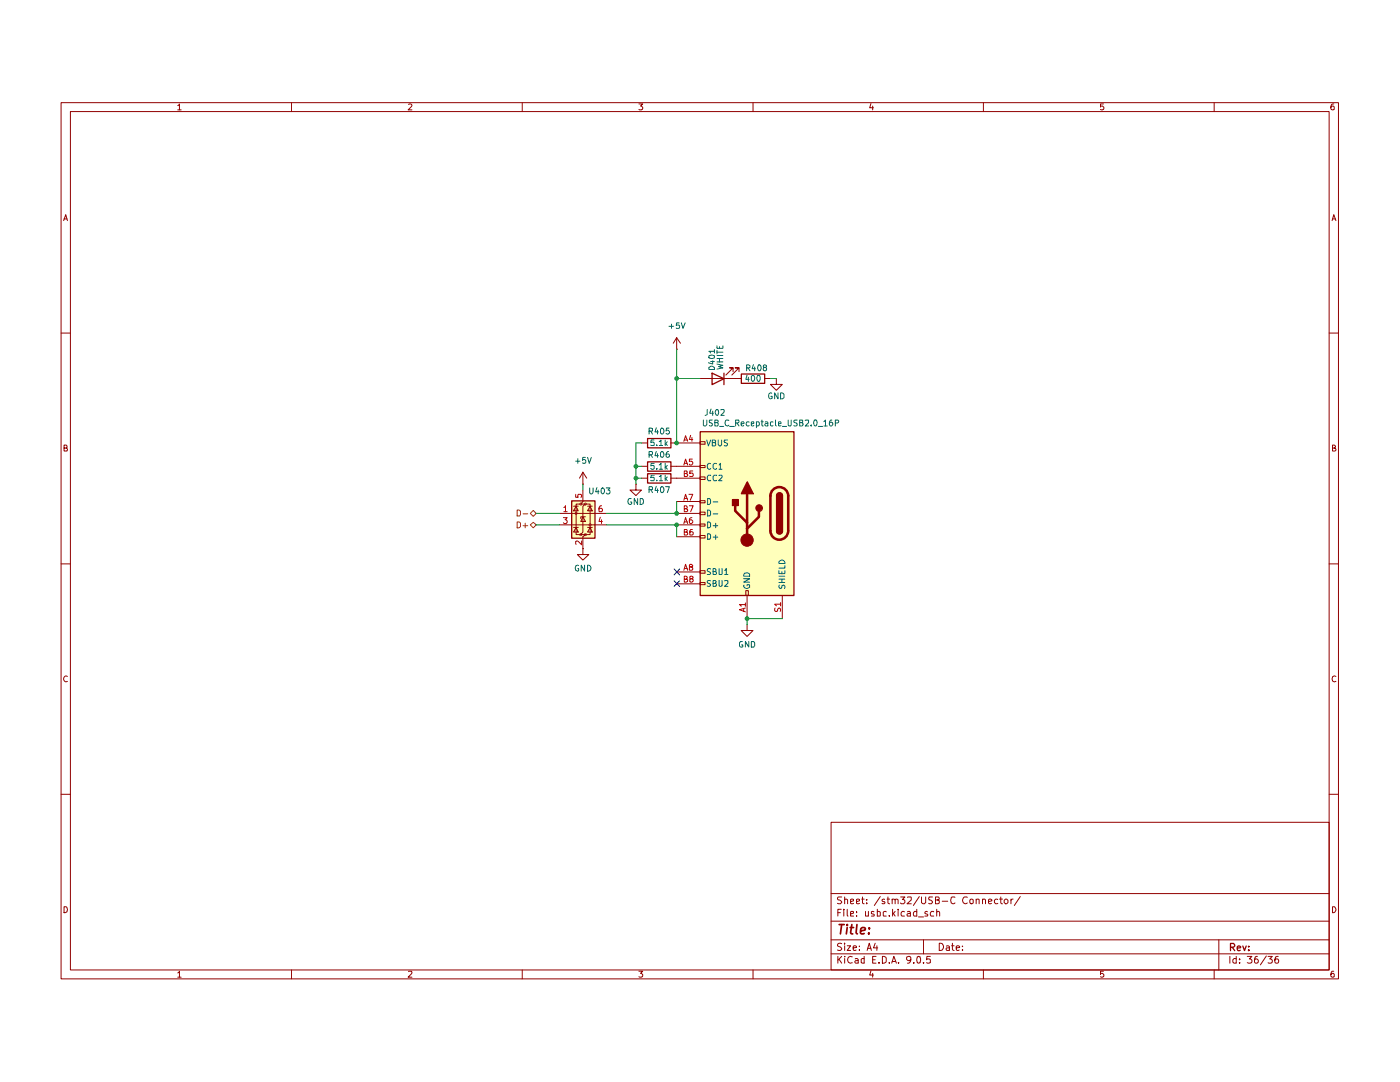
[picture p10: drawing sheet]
<svg xmlns="http://www.w3.org/2000/svg" width="279mm" height="216mm" viewBox="0 0 279 216" stroke-linecap="round" stroke-linejoin="round" font-family="sans-serif">
<g fill="none" stroke="#910000" stroke-width=".2">
<path d="M12.2 20.5h254.9v174.8h-254.9zM14.1 22.3h251.2v171.2h-251.2zM35.5 21.1l.3-.4v1.2M35.5 21.9h.6M58.2 20.5v1.8M81.5 20.8l.5-.1 .2 .4-.8 .8h.8M104.2 20.5v1.8M127.5 20.7h.8l-.5 .5 .5 .2-.1 .4h-.7M150.3 20.5v1.8M173.8 20.7l-.2 .8h.7M174.2 21.2v.7M196.3 20.5v1.8"/>
<path d="M220.2 20.7h-.6v.6l.4-.1 .3 .2-.1 .4h-.6M242.3 20.5v1.8M266.2 20.7h-.3a.73 .73 0 0 0 0 1.2l.4-.1v-.5l-.4-.1-.3 .2M12.7 44l.4-1.2 .4 1.2M12.8 43.7h.6M265.9 44l.3-1.2 .4 1.2M265.9 43.7h.6M12.2 66.5h1.9M265.3 66.5h1.8M12.8 89.4l.6-.1v-.3l-.2-.2h-.4v1.2h.6l.1-.3-.3-.3M265.9 89.4l.5-.1v-.4l-.5-.1v1.2h.5l.2-.3-.3-.3M12.2 112.5h1.9"/>
<path d="M265.3 112.5h1.8M13.5 135a.55 .55 0 0 0-.8 .5 .55 .55 0 0 0 .8 .5M266.6 135l-.2-.1a.6 .6 0 0 0-.6 .6 .6 .6 0 0 0 .6 .6l.2-.1M12.2 158.5h1.9M265.3 158.5h1.8M165.9 164.1h99.4v29.4h-99.4zM165.9 178.3h99.4M168 179h-.7l-.2 .2 .1 .3 .5 .2 .3 .4-.3 .2h-.6M168.6 179.6l.1-.2 .5 .2v.7M168.6 179v1.3M169.8 179.9l.5-.2v-.2h-.5v.8h.5M170.9 179.9l.6-.2v-.2h-.6v.8h.6"/>
<path d="M172 179.4h.5M172.1 179v1.2l.4 .1M173 179.5v.1M175.7 178.9l-1.2 1.8M176.5 179.5l-.2-.1-.3 .3 .1 .1 .4 .1 .1 .3-.2 .1h-.4M177 179.4h.5M177.2 179v1.2l.3 .1M178.1 179.6l.1-.2 .4 .2v.7M178.1 179.4v.9M178.6 179.6l.2-.2 .4 .2v.7M179.7 179h.9l-.5 .5 .4 .1 .1 .5-.3 .2h-.4l-.2-.1M181.1 179.1l.7-.1 .1 .6-.9 .7h.9"/>
<path d="M183.5 178.9l-1.2 1.8M183.9 179v1.1l.3 .2h.3l.2-.2v-1.1M186.1 179h-.7v.6l.4 .1 .3 .4-.3 .2h-.5M186.7 179.6h.6l.1-.3v-.2l-.7-.1v1.3h.5l.2-.1v-.5l-.3-.1M188 179.8h1.1M190.6 179.1l-.6-.1-.3 .6 .1 .6 .4 .1 .4-.1M193 179.1l-.6-.1a.66 .66 0 0 0-.3 .9 .66 .66 0 0 0 .9 .3M193.6 179.5l.4-.1 .2 .2-.1 .7h-.5zM194.8 179.6l.3-.2 .3 .1v.8M194.8 179.4v.9M196.1 179.6l.2-.2 .4 .2v.7M196.1 179.4v.9"/>
<path d="M197.3 179.9l.6-.2v-.2l-.5-.1-.1 .2v.6l.1 .1h.5M199.1 179.5l-.4-.1-.2 .3v.4l.2 .2h.4M199.5 179.4h.6M199.7 179v1.2l.4 .1M200.4 179.7l.3-.3h.2l.3 .3v.4l-.3 .2h-.2l-.3-.2zM201.8 179.4v.9M202.2 179.4l-.4 .1v.2M203.6 178.9l-1.2 1.8M12.8 180.9h.4a.66 .66 0 0 1 .2 .8 .66 .66 0 0 1-.6 .4zM35.5 194.1l.3-.3v1.2M35.5 195h.6M58.2 193.5v1.8"/>
<path d="M81.5 193.9l.6-.1 .1 .3-.8 .9h.8M104.2 193.5v1.8M127.5 193.8h.8l-.5 .4 .5 .3-.1 .4h-.7M150.3 193.5v1.8M165.9 190.3h99.4M165.9 187.5h99.4M165.9 183.8h99.4M167.2 190.8v1.4M167.2 182.1h.5M167.5 191.4l.5 .8M167.9 181.4h-.7v1.4M168 188.3a.51 .51 0 0 0-.6-.1 .51 .51 0 0 0-.3 .4l.2 .2a.74 .74 0 0 1 .7 .6l-.3 .3-.6-.1"/>
<path d="M168 190.8l-.8 .8M168.4 181.4v.2M168.4 181.9v.9M168.6 190.8v.1M168.6 188.2v.2M168.6 188.7v1M168.6 191.3v.9M169.1 188.7h.7l-.7 1h.7M169.1 181.4v1.2l.1 .2M169.8 182.4l.5-.2v-.3h-.5v.9h.5M170.1 190.9a.66 .66 0 0 0-.9 .6 .66 .66 0 0 0 .9 .6M170.3 189.1h.6v-.3l-.5-.1-.1 .2v.7h.6"/>
<path d="M170.7 191.3h.5l.1 .9M170.9 182.7v.1M170.9 181.9v.2M171.3 191.6l-.7 .3 .2 .3 .5-.1M171.5 189.5v.2M171.5 188.8v.1M172.5 191.3h-.4l-.2 .1v.7h.6M172.5 190.8v1.4M172.7 181.9v.9l.6-.1M173 180.2v.1M173.1 189.7l.4-1.5 .4 1.5M173.1 189.2h.7"/>
<path d="M173.3 181.9v.9M173.8 193.7l-.2 .9h.7M174.2 194.2v.8M174.2 191.5h.5M174.4 181.9h-.5v.4l.6 .2-.1 .3h-.5M174.7 188.2l-.4 .9h.9M174.8 190.8h-.6v1.4h.6M175 188.7v1M175.1 181.4v1.4h.5l.1-.8-.3-.1h-.3M175.4 192.1v.1M176.1 190.8h.3l.5 .4v.7l-.5 .3h-.3zM176.9 181.9h-.4l-.2 .1v.7l.6 .1"/>
<path d="M177.5 192.1v.1M177.5 182.7v.1M178 192.2l.4-1.4 .5 1.4M178.1 191.9h.6M178.1 181.4v1.4M178.3 182.3l.3 .5M178.6 181.9l-.5 .6M179.2 181.4v.2M179.2 181.9v.9M179.3 192.1v.1M180.5 181.9h-.4a.59 .59 0 0 0-.1 .9h.5M181.1 181.9h.4l.2 .2v.7h-.6l-.1-.3 .7-.3"/>
<path d="M181.8 191.4l-.3 .3h-.2l-.4-.3 .1-.5h.7a.97 .97 0 0 1-.3 1.3h-.3M182.4 192.1v.1M183 181.4v1.4l-.6-.1a.6 .6 0 0 1 .1-.8h.5M183 190.9h.6v1.2h-.6zM183.3 183h1M184.3 192.1v.1M184.3 187.5v2.8M185.1 181.9h-.3l-.2 .2 .6 .4-.1 .3h-.5M185.7 190.8h-.7l-.1 .7 .2-.2 .5 .1 .1 .7h-.8M186.3 181.9h-.4a.59 .59 0 0 0-.1 .9h.5M186.9 182l.2-.1h.3l.1 .9M186.9 181.4v1.4"/>
<path d="M187.4 188.2a.73 .73 0 0 1 .9 .7 .73 .73 0 0 1-.9 .8zM188.9 188.8l.3-.1 .3 .2v.8M189.5 189.1h-.6l-.1 .2 .2 .4 .5-.1M189.9 188.7h.5M190.1 188.2v1.2l.3 .3M190.8 189.1h.7l-.1-.3-.4-.1-.2 .2 .1 .7h.5M192.1 189.5v.2M192.1 188.8v.1M196.3 193.5v1.8M220.2 193.8h-.6v.6l.4-.2 .3 .3-.1 .4h-.6M242.3 193.5v1.8M243.2 187.5v6"/>
<path d="M245.4 190.8v1.4M246.7 191.3h-.4l-.3 .2 .1 .6h.6M246.7 190.8v1.4M247.4 192.1v.1M247.4 191.3v.2M248.9 190.8h.9l-.5 .5 .5 .3v.5h-.9M250.9 190.8l-.3 .1a.9 .9 0 0 0 0 1.3l.4-.1 .1-.5-.2-.3h-.3l-.2 .3M252.7 190.8l-1.2 1.7M253.1 190.8h.8l-.5 .5h.3l.2 .3-.1 .5h-.7M255.1 190.8l-.4 .1a.9 .9 0 0 0 0 1.3l.4-.1 .1-.5-.3-.3h-.2l-.3 .3M265.9 180.9h.5a.66 .66 0 0 1 .2 .8 .66 .66 0 0 1-.7 .4zM266.2 193.8l-.4 .1-.2 .8 .3 .3 .4-.1v-.5l-.2-.2h-.2l-.3 .3"/>
</g>
<path d="M245.6 189h.6l.2-.2-.1-.4-.1-.1h-.6v1.4M245.9 189l.5 .7M246.9 189.2l.7-.1-.1-.3h-.4l-.2 .1 .1 .7h.5M248 188.8l.4 .9 .3-.9M249.2 189.5v.2M249.2 188.8v.1" fill="none" stroke="#910000" stroke-width=".25"/>
<path d="M167.5 184.5h1M168 184.5l-.3 1.8M169.1 184.5v.2M169.1 185.1l-.2 1.2M169.7 185.1h.6M170 184.5l-.2 1.6v.2h.4M171 184.5l-.1 1.6 .2 .2M171.8 185.8l.8-.2v-.4a.6 .6 0 0 0-.8 .1v1h.7M173.4 186.2v.1M173.5 185.2v.1" fill="none" stroke="#910000" stroke-width=".34"/>
<g fill="#ffb">
<path d="M139.7 86.1h18.7v32.7h-18.7z"/>
<path d="M114 99.9h4.7v7.5h-4.7z"/>
</g>
<g fill="none" stroke="#910000" stroke-width=".2">
<path d="M135 69.7h.1M135 67.4l-.6 1.1M135 67.4l.8 1.1M135 67.4v2.3M139.7 88.1h1v.5h-1zM139.7 92.9h1v.4h-1zM139.7 95.2h1v.5h-1zM139.7 99.9h1v.4h-1zM139.7 102.2h1v.5h-1zM139.7 104.6h1v.4h-1zM139.7 106.8h1v.6h-1zM139.7 113.9h1v.5h-1z"/>
<path d="M139.7 116.2h1v.5h-1zM148.8 117.9h.5v.9h-.5z"/>
</g>
<path d="M139.7 86.1h18.8v32.7h-18.8z" fill="none" stroke="#910000" stroke-width=".25"/>
<path d="M157.3 98.9v7" fill="none" stroke="#910000" stroke-width=".51"/>
<path d="M154.9 98.9h1.2v7h-1.2z" fill="#910000"/>
<path d="M155 98.9h1.2v7.1h-1.2zM155 98.9a.59 .59 0 0 1 .6-.6 .59 .59 0 0 1 .6 .6" fill="none" stroke="#910000" stroke-width=".25"/>
<path d="M155.2 98.5a.59 .59 0 0 1 .6-.1 .59 .59 0 0 1 .4 .5h-1.2z" fill="#910000"/>
<path d="M155 98.9a.59 .59 0 0 1 .6-.6 .59 .59 0 0 1 .6 .6M155 106a.59 .59 0 0 0 .6 .5 .59 .59 0 0 0 .6-.5" fill="none" stroke="#910000" stroke-width=".25"/>
<path d="M153.7 99a1.78 1.78 0 0 1 1.8-1.8 1.78 1.78 0 0 1 1.8 1.8M153.8 105.9a1.78 1.78 0 0 0 1.7 1.8 1.78 1.78 0 0 0 1.8-1.8" fill="none" stroke="#910000" stroke-width=".51"/>
<path d="M155 106h1.2a.59 .59 0 0 1-.6 .5 .59 .59 0 0 1-.6-.5z" fill="#910000"/>
<path d="M155 106a.59 .59 0 0 0 .6 .5 .59 .59 0 0 0 .6-.5" fill="none" stroke="#910000" stroke-width=".25"/>
<path d="M153.8 98.9v7" fill="none" stroke="#910000" stroke-width=".51"/>
<circle cx="151.5" cy="101.3" r=".64" fill="#910000"/>
<circle cx="151.5" cy="101.4" r=".64" fill="none" stroke="#910000" stroke-width=".25"/>
<path d="M149.1 96.1l1.2 2.4h-2.3z" fill="#910000"/>
<path d="M149.1 96.1l1.2 2.4h-2.3z" fill="none" stroke="#910000" stroke-width=".25"/>
<path d="M149.1 98.5v9.3M146.7 100.8v1.1l2.4 2.4M151.5 101.9v1.2l-2.4 2.4" fill="none" stroke="#910000" stroke-width=".51"/>
<circle cx="149.1" cy="107.8" r="1.23" fill="#910000"/>
<circle cx="149.1" cy="107.8" r="1.23" fill="none" stroke="#910000" stroke-width=".2"/>
<path d="M146.1 99.6h1.2v1.2h-1.2z" fill="#910000"/>
<path d="M146.2 99.7h1.2v1.2h-1.2z" fill="none" stroke="#910000" stroke-width=".25"/>
<path d="M135 88.4h4.7M135 93h4.7M135 95.4h4.7M135 100.1h4.7M135 102.4h4.7M135 104.7h4.7M135 107.1h4.7M135 114.1h4.7M135 116.5h4.7M149.1 118.8v4.6M156.1 118.8v4.6" fill="none" stroke="#910000" stroke-width=".2"/>
<g fill="none" stroke="#b90000" stroke-width=".2">
<path d="M136.5 88.1l.3-1.2 .4 1.2M136.5 92.8l.3-1.2 .4 1.2M136.5 99.8l.3-1.2 .4 1.2M136.6 94.5l.5-.1v-.4h-.5v1.1h.5l.1-.4-.3-.2M136.6 87.8h.6M136.6 92.5h.6M136.6 99.5h.6M137.5 98.6h.8l-.6 1.2M137.8 86.9l-.2 .8h.7M138.1 87.3v.8M138.2 91.6h-.6v.5h.6l.1 .4-.3 .3-.4-.2M138.3 94h-.6v.5l.5-.1 .1 .2v.3l-.1 .2-.5-.1"/>
<path d="M136.5 104.5l.3-1.2 .4 1.2M136.5 113.8l.3-1.2 .4 1.2M136.6 101.5l.5-.1v-.4l-.5-.1v1.2h.5l.1-.3-.3-.3M136.6 106.2h.5v-.5h-.5v1.1h.5l.1-.4-.3-.2M136.6 115.6l.5-.1v-.4l-.5-.1v1.2h.4l.2-.1v-.4l-.3-.1M136.6 104.1h.6M136.6 113.5h.6M137.6 100.9h.7l-.5 1.2M137.7 113.1l-.1-.1 .1-.4h.3l.3 .3-.2 .2h-.4l-.1 .2 .1 .5h.4l.2-.2v-.2l-.3-.3M137.8 115.5l-.1-.1v-.3h.6v.3l-.6 .2v.5l.1 .1h.3l.2-.3v-.3l-.2-.1M138.1 103.3l-.5 .2v.8l.4 .2 .3-.3v-.2l-.3-.3h-.3l-.1 .3M138.2 105.7h-.4l-.1 .2v.8l.5 .1 .1-.2v-.3l-.2-.2-.4 .2"/>
<path d="M148.4 121.4v.6M148.8 121.3l-1.2 .4 1.2 .4M148.8 120.6h-1.2l.3 .4M148.8 120.3v.7M154.7 121.3l-.1 .5 .2 .2h.3l.1-.4 .2-.3 .4 .3-.1 .4M155.8 120.6h-1.2l.3 .3M155.8 120.2v.7"/>
</g>
<g fill="none" stroke="#006665" stroke-width=".2">
<path d="M141.1 87.8l.3 1.2 .4-1.2M141.2 99.5h.4l.2 .2v.6l-.3 .4h-.3zM141.8 92.5h-.2a.6 .6 0 0 0-.5 .5 .6 .6 0 0 0 .5 .6l.2-.1M141.8 94.9l-.4-.1-.3 .4 .3 .7 .4-.1M142.2 88.3h.5l.1-.3-.1-.2h-.5v1.2h.5l.1-.2v-.3l-.2-.2M143 92.5a.45 .45 0 0 0-.7 .2l.1 .8 .3 .1 .3-.1M143 94.9l-.5-.1-.2 .3v.6l.2 .2 .5-.1M143.3 87.8v.9l.3 .3 .3-.1 .1-.2v-.9M143.5 92.8l.3-.3v1.1M143.5 94.9l.5-.1 .1 .4-.7 .7h.7M143.5 93.6h.6M145.2 87.8h-.6v.5l.5 .2 .1 .2-.3 .3-.4-.1"/>
<path d="M141.2 101.8l.4 .1 .2 .2v.6l-.2 .3h-.4zM141.2 104.1h.3l.3 .3v.7l-.3 .2h-.3zM141.2 106.5h.4l.2 .3v.6l-.2 .2h-.4zM141.8 113.5h-.6v.5l.4 .1 .2 .4-.2 .1h-.5M141.8 115.9l-.4-.1-.3 .3 .1 .2 .6 .4-.1 .2h-.6M142.3 114h.5v-.5h-.5v1.1h.5l.2-.3-.3-.3M142.3 116.4l.5-.1v-.4l-.5-.1v1.2h.4l.2-.1 .1-.3-.3-.2M142.3 100.2h1M142.3 102.5h1M142.3 104.9h1M142.3 107.2h1M142.8 104.4v.9"/>
<path d="M142.8 106.8v.8M143.5 113.5l.1 1.1h.5v-1.1M143.5 115.8v1.1l.2 .1 .4-.1v-1.1M144.6 113.8h.2l.1-.3v1.1M144.6 115.9h.7v.4l-.7 .7h.7M144.6 114.6h.7M148.4 115.5h1.2l-1.2 .7h1.2M148.5 116.8h-.1a.66 .66 0 0 0 .5 .6 .66 .66 0 0 0 .7-.2l-.1-.5h-.4v.2M148.6 114.4h.8l.2 .2v.4h-1.2zM155.4 113.9v.6h1.2v-.6M155.4 116.2h1.2M155.4 115.6h1.2"/>
<path d="M155.4 115h1.2M155.5 116.8l-.1 .4 .3 .2 .3-.1 .1-.5h.4v.6M155.5 112l.5-.2a.58 .58 0 0 1 .6 .6h-1.2zM156 114v.5M156 115.6v.6M156.6 112.9v.5h-1.2"/>
</g>
<path d="M105.8 102.4l.6-.5 .6 .5-.6 .6z" fill="#fff"/>
<path d="M103.2 101.8h.3l.4 .3v.6l-.2 .3h-.5zM104.4 102.5h.9M105.8 102.4l.6-.5 .6 .5-.6 .6z" fill="none" stroke="#765500" stroke-width=".2"/>
<path d="M105.8 104.7l.6-.5 .6 .5-.6 .6z" fill="#fff"/>
<path d="M103.2 104.1h.3l.4 .3v.7l-.4 .2h-.3zM104.4 104.9h.9M104.8 104.4v.9M105.8 104.7l.6-.5 .6 .5-.6 .6z" fill="none" stroke="#765500" stroke-width=".2"/>
<path d="M115 102.4h.1M115.9 100.6h.1M115.9 106.7h.1M116.9 100.6h.1M116.9 106.7h.1M117.8 104.7h.1" fill="none" stroke="#910000" stroke-width=".51"/>
<g fill="none" stroke="#910000" stroke-width=".2">
<path d="M139.7 75.5h8.2M146.3 74.2v-.8h-.7h.7l-1.4 1.4M147.5 74.2v-.8h-.8h.8l-1.5 1.4M152.6 75.5h1.2M154.9 75.5v1.2h1.2l-1.2 1.2-1.1-1.2h1.1M154.9 75.5h.1M116.3 97.8v2.3l-.4 .5h.9l-.5 .4v5.2l-.4 .5h.9l-.5 .4v2.4M116.3 96.6h.1M116.3 94.2v2.4M116.3 94.2l-.6 1.2M116.3 94.2l.8 1.2M126.9 96.6v1.2h1.1l-1.1 1.1-1.2-1.1h1.2"/>
<path d="M126.9 96.6h.1M128 95.4h1.2M128 93h1.2M128 88.4h1.2M133.9 95.4h1.1M133.9 93h1.1M133.9 88.4h1.1M111.7 102.4h9.4M111.7 104.7h9.4M114.5 105.2h.9M114.5 101h.9M115 101l.4 .9h-.9z"/>
<path d="M115 105.2l.4 1h-.9zM115.9 100.6h-.9v6.1h.9M116.3 103.1l.5 1h-.9zM116.3 109.5v1.2h1.2l-1.2 1.1-1.1-1.1h1.1M116.3 109.5h.1M116.8 103.1h-.9v.4M116.8 100.6h1v6.1h-1M117.3 105.2h.9M117.3 101h.9M117.8 101l.4 .9h-.9zM117.8 105.2l.4 1h-.9zM149.1 124.6v1.2h1.2l-1.2 1.2-1.2-1.2h1.2"/>
<path d="M149.1 124.6h.1"/>
</g>
<path d="M142.1 74.5l2.4 1.1-2.4 1.1zM144.5 74.5v2.2M148 74.6h4.6v1.9h-4.6zM114.1 99.9h4.6v7.5h-4.6zM129.2 94.5h4.7v1.9h-4.7zM129.2 92.2h4.7v1.8h-4.7zM129.2 87.5h4.7v1.9h-4.7z" fill="none" stroke="#910000" stroke-width=".25"/>
<path d="M114.9 98.6v.6h.5v-.6h.5l.2 .2-.2 .4M112.4 103.3h.8l-.4 .4 .3 .1 .1 .2-.1 .4-.5 .1-.2-.2M112.5 101.3l.4-.4v1.2M112.5 102.1h.7M116.1 107.9v.8l-.9-.8-.3 .1 .1 .6M119.8 103.2l-.3 .9h.7M120.1 100.9l-.4 .1-.2 .3v.7l.6 .1 .1-.2v-.3l-.1-.2h-.5l-.1 .2M120.1 103.7v.8" fill="none" stroke="#b90000" stroke-width=".2"/>
<path d="M135 75.5h4.7M135 69.7v18.7M153.8 75.5h1.1M116.3 96.6v1.2M126.9 93h1.1M126.9 95.4h1.1M128 88.4h-1.1v8.2M107 102.4h4.7M107 104.7h4.7M121.1 104.7h13.9v2.4M135 100.1v2.3h-13.9M156.1 123.4h-7v1.2" fill="none" stroke="#090" stroke-width=".2"/>
<path d="M134.5 115.9l1.1 1.1M134.5 113.5l1.1 1.2M135.6 115.9l-1.1 1.1M135.6 113.5l-1.1 1.2" fill="none" stroke="#00008a" stroke-width=".2"/>
<g fill="#090">
<circle cx="135" cy="75.5" r=".47"/>
<circle cx="135" cy="88.4" r=".47"/>
<circle cx="135" cy="102.4" r=".47"/>
<circle cx="135" cy="104.7" r=".47"/>
<circle cx="126.9" cy="93" r=".47"/>
<circle cx="126.9" cy="95.4" r=".47"/>
<circle cx="149.1" cy="123.4" r=".47"/>
</g>
<g fill="none" stroke="#006665" stroke-width=".2">
<path d="M133.5 65.1h.9M134 64.7v.8M135.5 64.4h-.5v.5h.5l.1 .1v.4l-.1 .1-.5-.1M136 64.4l.3 1.1 .4-1.1M141.5 73.3l.4-.2h.4l.3 .2v.4h-1.1zM141.5 71l.4-.1h.6l.1 .5a.78 .78 0 0 1-1.1-.1zM141.8 72.1h.8M142.2 72v.6l-.8-.2M142.6 70.1h-1.1l.3 .3M142.6 69.8v.6M143.1 72.6l1.2 .3-.9 .2 .9 .3-1.2 .3M143.1 69v.5h1.2v-.5"/>
<path d="M143.1 72.2h1.2M143.1 71.5h1.2M143.1 70.9h1.2M143.1 69.9v.7M143.1 70.3h1.2M143.6 69.2v.3M143.6 71.5v.7M149 73.4h.5l.2-.2-.1-.3-.6-.1v1.2M149.1 74.8l-.3 .9h.7M149.3 73.4l.4 .6M149.3 75.3v.8M150.1 74.9a.6 .6 0 0 1 .6 .5 .6 .6 0 0 1-.3 .6l-.2 .1-.3-.2v-.8z"/>
<path d="M150.4 72.7l-.3 .9h.7M150.6 73.2v.8M151.1 75l.1-.1a.59 .59 0 0 1 .6 .4 .59 .59 0 0 1-.2 .6l-.1 .2-.4-.2zM151.3 72.9l.3-.1a.69 .69 0 0 1-.1 1.2l-.3-.4zM152.6 73.3l-.3-.2a.35 .35 0 0 1 .4-.3 .35 .35 0 0 1 .3 .3l-.3 .2a.36 .36 0 0 0-.4 .4 .36 .36 0 0 0 .5 .3 .36 .36 0 0 0 .1-.6l-.2-.1M154 78.5l-.2-.1-.4 .3v.6l.4 .3 .3-.1v-.4h-.3M155.3 78.4v1.2l-.7-1.2v1.2M155.8 78.4h.3l.4 .3v.6l-.4 .3h-.3zM114.9 92h.8M115.3 91.5v1M116.8 91.3h-.5l-.1 .6 .2-.2 .4 .1v.6h-.6M117.3 91.3l.3 1.2 .4-1.2"/>
<path d="M117.7 97.4v.9l.2 .2h.2l.3-.2v-.9M119.1 97.3l-.2 .8h.6M119.4 97.8v.7M120.1 97.4h.1a.62 .62 0 0 1 .5 .6 .62 .62 0 0 1-.5 .5l-.2-.2zM121 97.4h.7l-.4 .4 .4 .1v.6h-.5l-.2-.1M126 99.5h-.4a.67 .67 0 0 0-.3 .7 .67 .67 0 0 0 .5 .5l.3-.2v-.3h-.3M127.3 99.5v1.2l-.7-1.2v1.2M127.8 99.5h.4a.66 .66 0 0 1 .2 .7 .66 .66 0 0 1-.6 .5zM129.5 97.7h.6l.1-.5-.7-.1v1.2M129.5 90.8h.5l.2-.2v-.3l-.2-.2h-.5v1.2M129.5 86h.6l.1-.5-.7-.1v1.2M129.9 97.7l.3 .6"/>
<path d="M129.9 90.8l.3 .5M129.9 86l.3 .6M130.6 94.8h-.6l-.1 .5 .6-.1 .1 .6h-.7M130.6 92.5h-.6l-.1 .5h.7v.5l-.2 .1h-.4l-.1-.1M130.6 87.8h-.6l-.1 .5h.7v.5h-.7M131 97l-.3 .9h.7M131 90.1l-.3 .8h.7M131 85.3l-.3 .9h.7M131.1 95.8v.1M131.1 93.5v.1M131.1 88.8v.1M131.2 85.8v.8"/>
<path d="M131.2 90.5v.8M131.2 97.5v.8M131.6 95.1l.3-.3v1.1M131.6 92.8l.3-.3v1.1M131.6 88.1l.3-.3v1.1M131.6 95.9h.6M131.6 93.6h.6M131.6 88.9h.6M131.9 97.2l.3-.1a.64 .64 0 0 1 .3 .6 .64 .64 0 0 1-.4 .6l-.3-.3zM131.9 85.5l.3-.1a.64 .64 0 0 1 .3 .6 .64 .64 0 0 1-.4 .6l-.3-.2zM132.1 90.1a.62 .62 0 0 1 .4 .6 .62 .62 0 0 1-.4 .6l-.3-.3v-.7zM132.8 87.8v1.1"/>
<path d="M132.8 92.5v1.1M132.8 94.8v1.1M132.8 97.1h.8l-.4 1.2M132.8 95.5l.4 .4M132.8 93.1l.4 .5M132.8 88.5l.4 .4M133.2 95.2l-.4 .4M133.2 92.9l-.4 .4M133.2 88.1l-.4 .5M133.4 90.1h-.1a.73 .73 0 0 0-.1 1.2l.3-.1 .1-.4-.2-.2h-.4l-.1 .2M133.5 85.4h-.5l-.1 .6 .4-.2 .3 .3-.1 .4h-.6M140.4 83.8v1l.1 .2h.3l.3-.3v-.9"/>
<path d="M141.1 81.7v1l-.4 .2M141.9 81.6l-.3 .9h.8M142.2 83.8l-.6 .1v.4l.6 .2v.3l-.2 .2-.4-.1M142.2 82v.9M142.7 84.3h.5l.1-.3-.1-.2h-.5v1.2h.5l.1-.2v-.3l-.2-.2M142.9 81.8l.2-.1a.67 .67 0 0 1 0 1.2l-.2-.2a.69 .69 0 0 1 0-.9zM143.6 85.1h.8M143.8 81.8h.7v.4l-.7 .7h.7M145.5 83.9l-.6-.1a.67 .67 0 0 0-.2 .7 .67 .67 0 0 0 .5 .5l.3-.2M145.6 85.1h1M146.8 84.4l.6-.1v-.5h-.6v1.2M147.1 84.4l.4 .6"/>
<path d="M147.9 84.6l.6-.1-.2-.3-.4 .1v.5l.2 .2 .3-.1M149.5 84.2h-.3l-.3 .2 .1 .5h.5M149.9 84.6l.5-.1v-.3h-.5v.7h.5M151 84.2h.3l.3 .2-.1 .5h-.5M151 84.2v1.1M151.9 84.2h.4M152.1 83.8v1.1l.2 .1M152.7 84.2h.4l.1 .1v.7M153.2 84.5h-.4l-.1 .2 .1 .3 .4-.1M154.3 84.2h-.4l-.1 .1v.5l.1 .2 .4-.1M154.8 83.8v1l.1 .2M155.4 84.6l.5-.1v-.3h-.5v.7h.5"/>
<path d="M156.1 85.1h.9M157.3 83.8v1l.2 .2 .4-.2v-1M159.1 83.8h-.5l-.2 .2 .2 .3 .5 .2v.3l-.2 .2-.5-.1M159.6 84.3h.5l.1-.4-.6-.1v1.2l.6-.1 .1-.3-.3-.3M160.7 83.9h.7v.4l-.7 .7h.7M161.9 84.8v.2M162.6 83.8a.59 .59 0 0 1 .5 .4 .59 .59 0 0 1-.1 .6l-.2 .2a.75 .75 0 0 1-.2-1.2zM163.3 85.1h.9M164.4 84.2l.4-.4v1.2M164.4 85h.7M166 83.8l-.3 .1-.2 .8 .3 .3 .4-.3v-.2l-.3-.3-.3 .1-.1 .2M166.7 84.4l.6-.1 .1-.3-.2-.2h-.5v1.2"/>
<path d="M115.5 112.9l-.2-.1a.6 .6 0 0 0-.5 .6 .6 .6 0 0 0 .5 .6l.2-.1v-.4h-.2M116.7 112.8v1.2l-.7-1.2v1.2M117.3 112.8a.6 .6 0 0 1 .6 .6 .6 .6 0 0 1-.6 .6zM148.2 128h-.5l-.1 .3v.6l.1 .2 .5-.1v-.3h-.2M149.4 128v1.1l-.6-1.1v1.1M149.9 128h.5l.2 .3v.6l-.2 .2h-.5z"/>
</g>
</svg>
